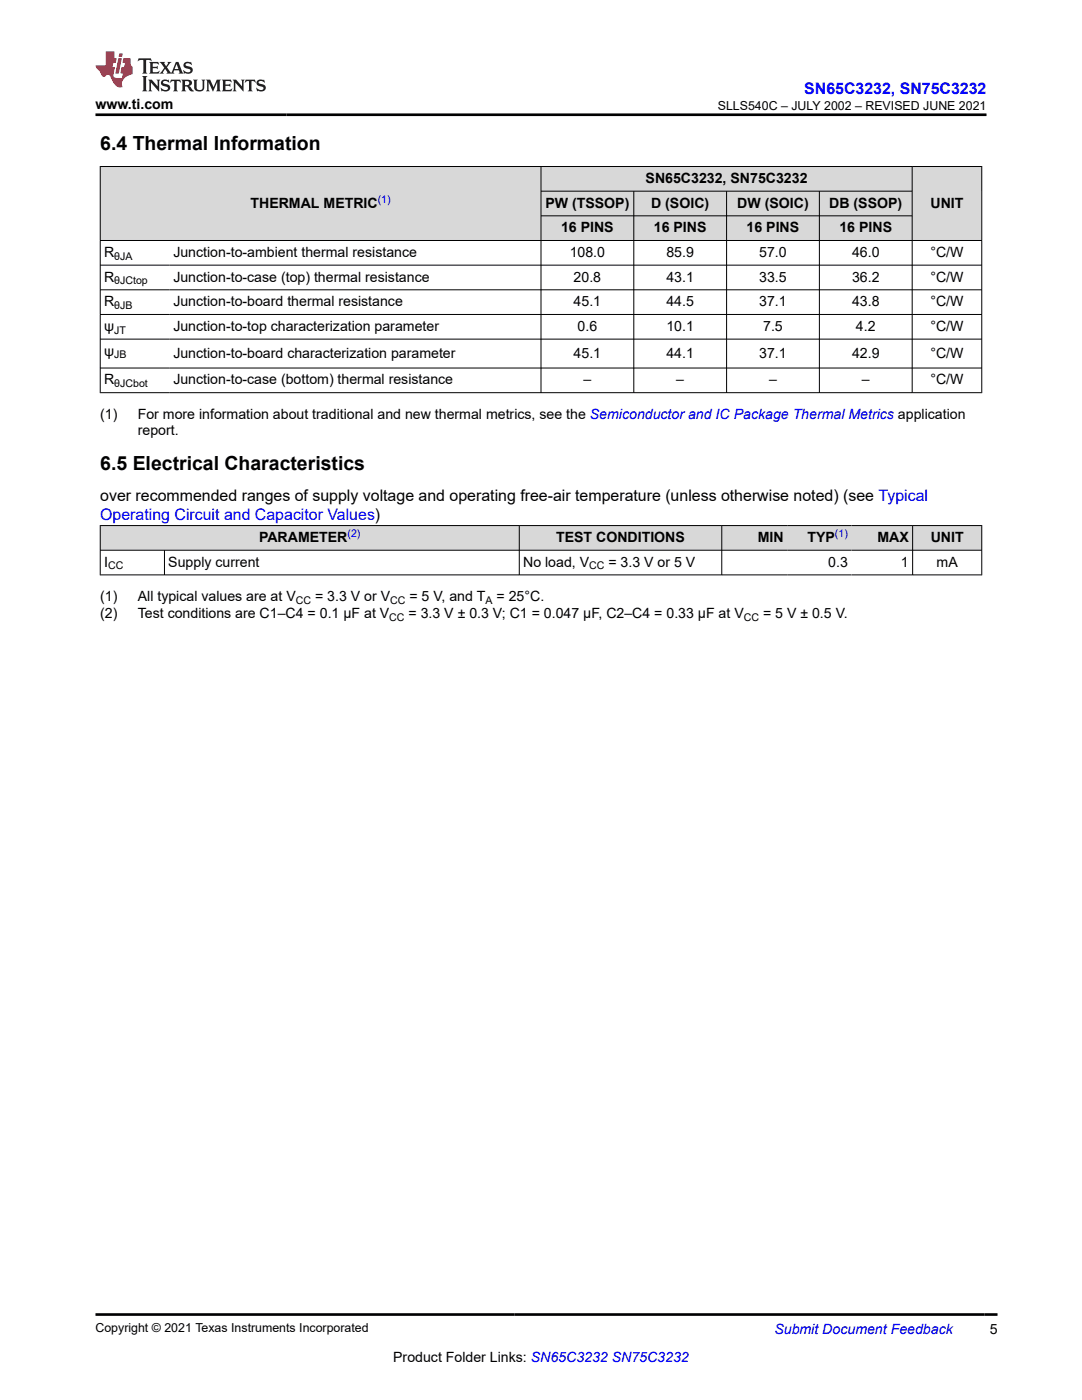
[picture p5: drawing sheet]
<svg xmlns="http://www.w3.org/2000/svg" width="216mm" height="279mm" viewBox="0 0 216 279" stroke-linecap="round" stroke-linejoin="round" font-family="sans-serif">
<defs><g id="words">
<g font-size="3.9">
<text x="20" y="29.9">6.4 Thermal Information</text>
<text x="20" y="93.9">6.5 Electrical Characteristics</text>
</g>
<g font-size="3.2" fill="#00f">
<text x="160.5" y="18.7">SN65C3232, SN75C3232</text>
<text x="20" y="103.8">Operating Circuit and Capacitor Values)</text>
</g>
<text font-size="3.2" x="20" y="100">over recommended ranges of supply voltage and operating free-air temperature (unless otherwise noted) (see Typical</text>
<g font-size="2.8">
<text x="19" y="21.8">www.ti.com</text>
<text x="50" y="41.4">THERMAL METRIC</text>
<text x="108.8" y="41.4">PW (TSSOP)</text>
<text x="128.8" y="36.5">SN65C3232, SN75C3232</text>
<text x="129.9" y="41.4">D (SOIC)</text>
<text x="147.1" y="41.4">DW (SOIC)</text>
<text x="165.5" y="41.4">DB (SSOP)</text>
<text x="185.7" y="41.4">UNIT</text>
<text x="112" y="46.3">16 PINS</text>
<text x="130.5" y="46.3">16 PINS</text>
<text x="149" y="46.3">16 PINS</text>
<text x="167.5" y="46.3">16 PINS</text>
<text x="20.8" y="51.3">R</text>
<text x="34.6" y="51.3">Junction-to-ambient thermal resistance</text>
<text x="113.7" y="51.3">108.0</text>
<text x="133" y="51.3">85.9</text>
<text x="151.5" y="51.3">57.0</text>
<text x="170" y="51.3">46.0</text>
<text x="185.7" y="51.3">°C/W</text>
<text x="20.8" y="56.2">R</text>
<text x="34.6" y="56.2">Junction-to-case (top) thermal resistance</text>
<text x="114.5" y="56.2">20.8</text>
<text x="133" y="56.2">43.1</text>
<text x="151.5" y="56.2">33.5</text>
<text x="170" y="56.2">36.2</text>
<text x="185.7" y="56.2">°C/W</text>
<text x="20.8" y="61.1">R</text>
<text x="34.6" y="61.1">Junction-to-board thermal resistance</text>
<text x="114.5" y="61.1">45.1</text>
<text x="133" y="61.1">44.5</text>
<text x="151.5" y="61.1">37.1</text>
<text x="170" y="61.1">43.8</text>
<text x="185.7" y="61.1">°C/W</text>
<text x="20.8" y="66">ψ</text>
<text x="20.8" y="71">ψ</text>
<text x="34.6" y="66">Junction-to-top characterization parameter</text>
<text x="34.6" y="71.4">Junction-to-board characterization parameter</text>
<text x="114.5" y="71.4">45.1</text>
<text x="115.2" y="66">0.6</text>
<text x="133" y="66">10.1</text>
<text x="133" y="71.4">44.1</text>
<text x="151.5" y="71.4">37.1</text>
<text x="152.3" y="66">7.5</text>
<text x="170" y="71.4">42.9</text>
<text x="170.8" y="66">4.2</text>
<text x="185.7" y="66">°C/W</text>
<text x="185.7" y="71.4">°C/W</text>
<text x="20.8" y="76.7">R</text>
<text x="34.6" y="76.7">Junction-to-case (bottom) thermal resistance</text>
<text x="116.4" y="76.7">–</text>
<text x="134.9" y="76.7">–</text>
<text x="153.5" y="76.7">–</text>
<text x="172" y="76.7">–</text>
<text x="185.7" y="76.7">°C/W</text>
<text x="20" y="83.5">(1)</text>
<text x="27.5" y="83.5">For more information about traditional and new thermal metrics, see the Semiconductor and IC Package Thermal Metrics application</text>
<text x="27.5" y="86.9">report.</text>
<text x="20.8" y="113.1">I</text>
<text x="33.6" y="113.1">Supply current</text>
<text x="51.7" y="108.2">PARAMETER</text>
<text x="104.4" y="113.1">No load, V</text>
<text x="111" y="108.2">TEST CONDITIONS</text>
<text x="121.4" y="113.1">= 3.3 V or 5 V</text>
<text x="151.2" y="108.2">MIN</text>
<text x="161.1" y="108.2">TYP</text>
<text x="165.3" y="113.1">0.3</text>
<text x="175.1" y="108.2">MAX</text>
<text x="179.8" y="113.1">1</text>
<text x="185.7" y="108.2">UNIT</text>
<text x="186.9" y="113.1">mA</text>
<text x="20" y="119.9">(1)</text>
<text x="27.5" y="119.9">All typical values are at V</text>
<text x="62.9" y="119.9">= 3.3 V or V</text>
<text x="81.7" y="119.9">= 5 V, and T</text>
<text x="99.1" y="119.9">= 25°C.</text>
<text x="20" y="123.3">(2)</text>
<text x="27.5" y="123.3">Test conditions are C1–C4 = 0.1 μF at V</text>
<text x="81.5" y="123.3">= 3.3 V ± 0.3 V; C1 = 0.047 μF, C2–C4 = 0.33 μF at V</text>
<text x="152.3" y="123.3">= 5 V ± 0.5 V.</text>
<text x="197.5" y="266.1">5</text>
<text x="78.5" y="271.7">Product Folder Links: SN65C3232 SN75C3232</text>
</g>
<text font-size="2.8" fill="#00f" x="154.5" y="266.2">Submit Document Feedback</text>
<g font-size="2.5">
<text x="143.2" y="21.9">SLLS540C – JULY 2002 – REVISED JUNE 2021</text>
<text x="19" y="265.9">Copyright © 2021 Texas Instruments Incorporated</text>
</g>
<g font-size="2.1" fill="#00f">
<text x="75.4" y="40.5">(1)</text>
<text x="69.3" y="107.2">(2)</text>
<text x="166.6" y="107.2">(1)</text>
</g>
<g font-size="2.1">
<text x="22.8" y="51.8">θJA</text>
<text x="22.8" y="56.8">θJCtop</text>
<text x="22.8" y="61.7">θJB</text>
<text x="22.8" y="66.6">JT</text>
<text x="22.8" y="71.5">JB</text>
<text x="22.8" y="77.3">θJCbot</text>
<text x="21.6" y="113.6">CC</text>
<text x="117.6" y="113.6">CC</text>
<text x="59" y="120.4">CC</text>
<text x="77.7" y="123.8">CC</text>
<text x="77.9" y="120.4">CC</text>
<text x="96.9" y="120.4">A</text>
<text x="148.4" y="123.8">CC</text>
</g>
</g></defs>
<g fill="#d8d8d8">
<path d="M20 33.2h175.9v5h-175.9z" fill-rule="evenodd"/>
<path d="M20.1 33.3h87.8v14.6h-87.8z" fill-rule="evenodd"/>
<path d="M108 33.3h74v4.8h-74z" fill-rule="evenodd"/>
<path d="M182.1 33.3h13.7v14.6h-13.7z" fill-rule="evenodd"/>
<path d="M108 38.2h18.4v4.8h-18.4z" fill-rule="evenodd"/>
<path d="M126.5 38.2h18.4v4.8h-18.4z" fill-rule="evenodd"/>
<path d="M145 38.2h18.4v4.8h-18.4z" fill-rule="evenodd"/>
<path d="M163.6 38.2h18.4v4.8h-18.4z" fill-rule="evenodd"/>
<path d="M108 43.1h18.4v4.8h-18.4z" fill-rule="evenodd"/>
<path d="M126.5 43.1h18.4v4.8h-18.4z" fill-rule="evenodd"/>
<path d="M145 43.1h18.4v4.8h-18.4z" fill-rule="evenodd"/>
<path d="M163.6 43.1h18.4v4.8h-18.4z" fill-rule="evenodd"/>
</g>
<g fill="none" stroke="#000" stroke-width=".2">
<path d="M19.9 33.2h176.1M20 33.2v45.2M107.9 33.2v45.2M107.9 38.2h74.2M126.5 38.2v40.2M145 38.2v40.2M163.5 38.2v40.2M182 33.2v45.2M195.9 33.2v45.2M19.9 48h176.1M19.9 52.9h176.1M19.9 57.8h176.1"/>
<path d="M107.9 43.1h74.2M19.9 62.8h176.1M19.9 67.7h176.1M19.9 73.4h176.1M19.9 78.4h176.1"/>
</g>
<g fill="#d8d8d8">
<path d="M20 104.9h175.9v4.9h-175.9z" fill-rule="evenodd"/>
<path d="M20.1 105h83.5v4.7h-83.5z" fill-rule="evenodd"/>
<path d="M103.7 105h40.3v4.7h-40.3z" fill-rule="evenodd"/>
<path d="M144.1 105h13v4.7h-13z" fill-rule="evenodd"/>
<path d="M157.1 105h12.8v4.7h-12.8z" fill-rule="evenodd"/>
<path d="M169.9 105h12.1v4.7h-12.1z" fill-rule="evenodd"/>
<path d="M182.2 105h13.6v4.7h-13.6z" fill-rule="evenodd"/>
</g>
<path d="M19.9 104.9h176.1M19.9 109.8h176.1M19.9 114.7h176.1M20 104.8v10M32.8 109.8v5M103.6 104.8v10M144 104.8v10M182.1 104.8v10M195.9 104.8v10" fill="none" stroke="#000" stroke-width=".2"/>
<path d="M27.7 11.6l-.2 .6 .5-.2h.6v.1v2.2l-.2 .4h1l-.2-.4v-2.2v-.1h.5l.5 .2-.1-.6zM29.8 12.4l.2 .3v1.6l-.2 .4h1.9l.1-.6a1.08 1.08 0 0 1-1.3 .2v-.7h.6l.4 .2v-.7l-.4 .2h-.6v-.5l.2-.2a1 1 0 0 1 1 .3l-.1-.5zM31.8 12.4l1 1.1-1 1.2h.9l-.2-.2 .4-.8 .5 .8-.2 .2h1.6l-.2-.2 .1-.5h1l.1 .5-.1 .2h.9l-.2-.4-.8-1.9h-.5l-1 2.1-.8-1.1 .9-1h-.8l.2 .2-.5 .6-.3-.6 .1-.2zM35.2 12.8l.4 1h-.8zM36.8 12.5a.65 .65 0 0 0-.2 .7 .65 .65 0 0 0 .6 .5l.7 .1 .1 .3a.79 .79 0 0 1-.7 .4 .79 .79 0 0 1-.7-.5l.1 .7 .2-.1a.93 .93 0 0 0 1.1 0 .93 .93 0 0 0 .4-.9 1.46 1.46 0 0 0-1.2-.6l-.1-.3a1.09 1.09 0 0 1 1.2 .2l-.2-.6-.1 .1-.6-.2zM28.4 15.2l.2 .4v2.2l-.2 .4h1l-.2-.4v-2.2l.2-.4zM29.6 15.9l.2 .4v1.5l-.2 .4h.8l-.3-.4v-1.3l1.7 1.8v-2l.2-.4h-.8l.2 .2 .1 1.1-1.2-1.3zM32.3 16a.65 .65 0 0 0-.2 .8 .65 .65 0 0 0 .7 .4l.6 .2 .1 .2a.79 .79 0 0 1-.7 .4 .79 .79 0 0 1-.7-.5l.1 .7 .2-.1a.93 .93 0 0 0 1.1 .1 .93 .93 0 0 0 .4-1 1.46 1.46 0 0 0-1.2-.5l-.1-.4a1.09 1.09 0 0 1 1.2 .2l-.2-.6-.1 .1-.6-.1zM34.1 15.9l-.1 .6a.63 .63 0 0 1 .7-.3l.1 1.6-.3 .4h1l-.2-.4v-1.6a.66 .66 0 0 1 .8 .3l-.1-.6zM36.2 15.9l.2 .4v1.5l-.2 .4h.9l-.2-.2v-.7h.5l.1 .2a.79 .79 0 0 0 1.2 .6l-1-.9a.61 .61 0 0 0 .6-.6 .61 .61 0 0 0-.5-.7zM36.9 16.2h.2a.47 .47 0 0 1 .5 .1 .47 .47 0 0 1 .1 .5l-.2 .1-.6 .1zM38.5 15.9l.2 .2a2.27 2.27 0 0 0 .4 2 1.04 1.04 0 0 0 1.7-.7v-1.3l.2-.2h-.8l.2 .4v1.1a.6 .6 0 0 1-.6 .6 .6 .6 0 0 1-.6-.6v-1.1l.3-.4zM41.1 15.9l.2 .4v1.5l-.2 .4h.7l-.2-.4v-1.4l.9 1.9 .8-1.9v1.4l-.2 .4h1l-.3-.4v-1.5l.3-.4h-.8l-.7 1.5-.7-1.5zM44.3 15.9l.2 .4v1.5l-.2 .4h1.9l.1-.6a1.09 1.09 0 0 1-1.3 .2v-.7h.6l.4 .2v-.6l-.4 .2h-.6v-.6l.2-.1a1.01 1.01 0 0 1 1 .3l-.1-.6zM46.4 15.9l.3 .4v1.5l-.3 .4h.8l-.2-.4v-1.3l1.6 1.8v-2l.2-.4h-.7l.2 .2v1.1l-1.2-1.3zM49 15.9l-.1 .6a.63 .63 0 0 1 .8-.3v1.6l-.3 .4h1l-.2-.4v-1.6a.66 .66 0 0 1 .8 .3l-.1-.6zM51.4 16a.65 .65 0 0 0-.2 .8 .65 .65 0 0 0 .6 .4l.6 .2 .2 .2a.79 .79 0 0 1-.8 .4 .79 .79 0 0 1-.6-.5l.1 .7 .2-.1a.93 .93 0 0 0 1 .1 .93 .93 0 0 0 .5-1 1.46 1.46 0 0 0-1.3-.5l-.1-.4a1.09 1.09 0 0 1 1.3 .2l-.2-.6-.2 .1-.5-.1z" fill="#231f20"/>
<path d="M21.1 10.3v2.7h-2.1l.1 .4 .9 1a.95 .95 0 0 0 .9 .9 .59 .59 0 0 1 .6-.4 .59 .59 0 0 1 .5 .3l.4 .8a1.59 1.59 0 0 0 2.1 1.4 1.61 1.61 0 0 1 1-2.3l1-.3-.1-1.5a1.59 1.59 0 0 1-.4-1.7h-1.4l-.2 .9h.5l-.1 .9h-.5l-.2 .9v.3l.4 .1-.2 .9h-.6a.73 .73 0 0 1-1.1-.7l.3-1.5h-.5l.2-.9h.5l.2-.9h-.5v-1.3zM23.6 11.6l-.6 3.1h.7l.6-3.1zM23.8 10.7l-.1 .6h.7l.1-.6z" fill="#ed1c24"/>
<path d="M19 22.9h177.8M19 262.3h180" fill="none" stroke="#000" stroke-width=".53"/>
<use href="#words"/>
</svg>
